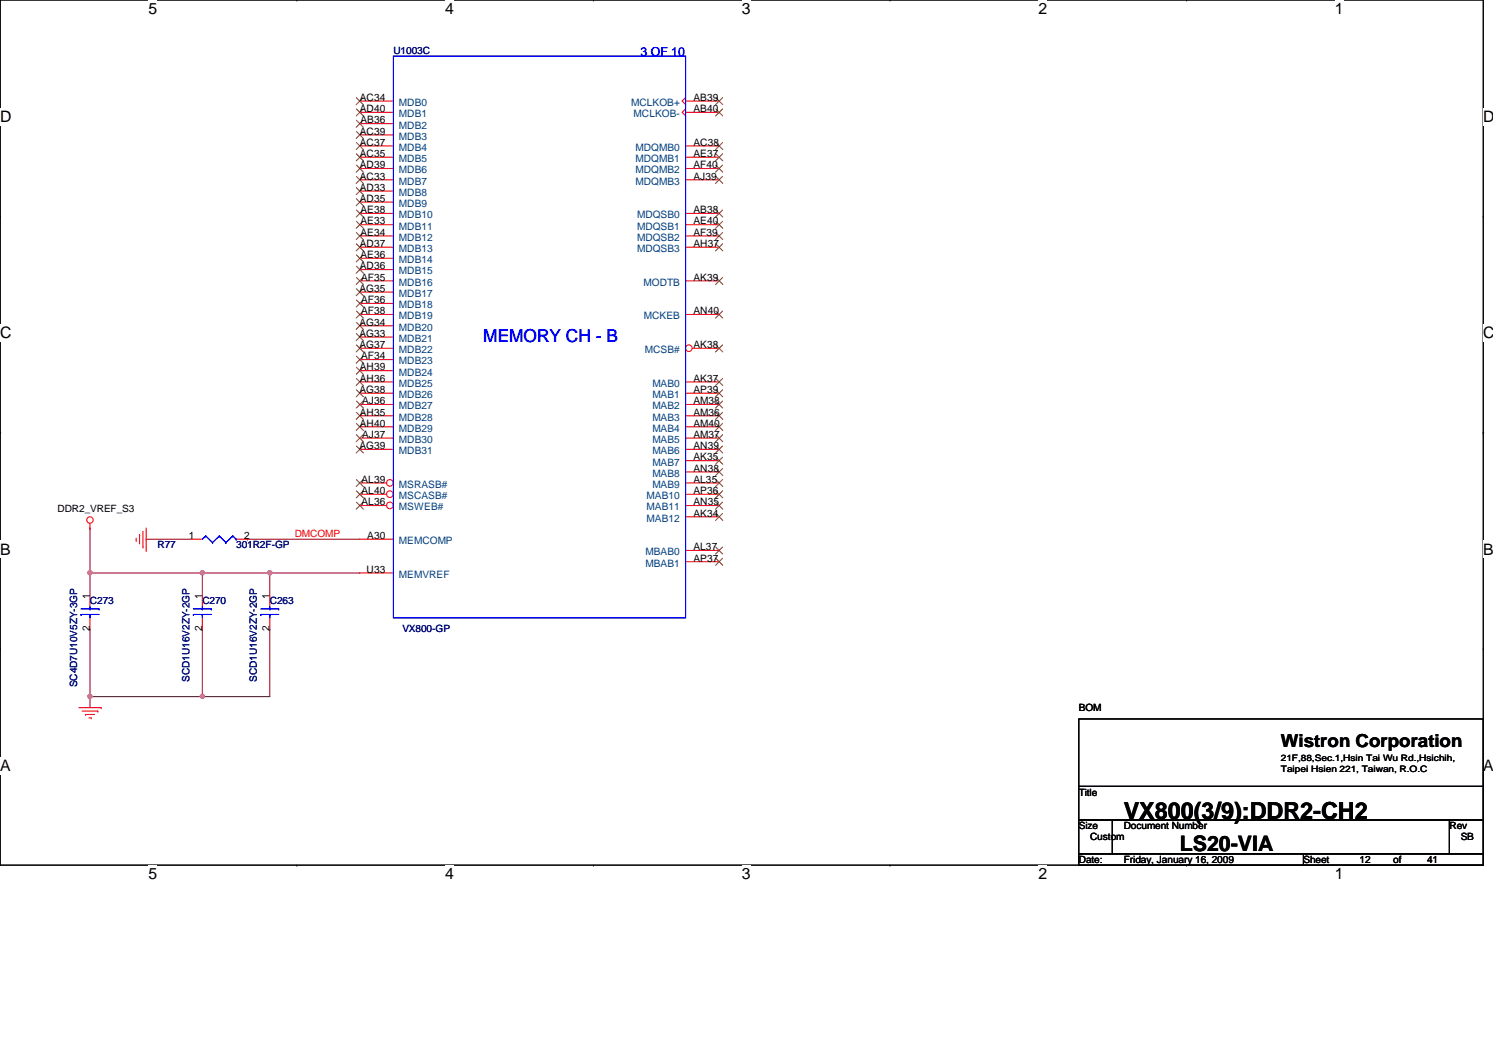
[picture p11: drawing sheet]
<svg xmlns="http://www.w3.org/2000/svg" width="297mm" height="210mm" viewBox="0 0 297 210" stroke-linecap="round" stroke-linejoin="round" font-family="sans-serif">
<defs><g id="words">
<text font-size="4.7" x="223.6" y="163">VX800(3/9):DDR2-CH2</text>
<text font-size="4.2" x="234.7" y="169.3">LS20-VIA</text>
<text font-size="3.6" fill="#00f" x="96.1" y="68">MEMORY CH - B</text>
<text font-size="3.6" x="254.8" y="148.6">Wistron Corporation</text>
<g font-size="3.1">
<text x="29.5" y="2.8">5</text>
<text x="88.6" y="2.8">4</text>
<text x="147.6" y="2.8">3</text>
<text x="206.6" y="2.8">2</text>
<text x="265.6" y="2.8">1</text>
<text x="0" y="24.3">D</text>
<text x="295.1" y="24.3">D</text>
<text x="0" y="67.3">C</text>
<text x="295.1" y="67.3">C</text>
<text x="0" y="110.4">B</text>
<text x="295.1" y="110.4">B</text>
<text x="0" y="153.4">A</text>
<text x="295.1" y="153.4">A</text>
<text x="29.5" y="174.9">5</text>
<text x="88.6" y="174.9">4</text>
<text x="147.6" y="174.9">3</text>
<text x="206.6" y="174.9">2</text>
<text x="265.6" y="174.9">1</text>
</g>
<text font-size="2.5" fill="#00f" x="127.5" y="11.2">3 OF 10</text>
<g font-size="2" fill="#000080">
<text x="78.3" y="10.8">U1003C</text>
<text x="31.3" y="109.1">R77</text>
<text x="47" y="109.1">301R2F-GP</text>
<text x="17.9" y="120.3">C273</text>
<text x="40.3" y="120.3">C270</text>
<text x="53.7" y="120.3">C263</text>
<text x="80" y="125.6">VX800-GP</text>
<text x="15.3" y="136.8" transform="rotate(-90 15.3 136.8)">SC4D7U10V5ZY-3GP</text>
<text x="37.7" y="135.7" transform="rotate(-90 37.7 135.7)">SCD1U16V2ZY-2GP</text>
<text x="51.1" y="135.7" transform="rotate(-90 51.1 135.7)">SCD1U16V2ZY-2GP</text>
</g>
<g font-size="2">
<text x="71.6" y="20.1">AC34</text>
<text x="71.6" y="22.3">AD40</text>
<text x="138" y="20.1">AB39</text>
<text x="138" y="22.3">AB40</text>
<text x="71.6" y="26.8">AC39</text>
<text x="71.6" y="29">AC37</text>
<text x="71.7" y="24.6">AB36</text>
<text x="138" y="29">AC38</text>
<text x="71.6" y="31.2">AC35</text>
<text x="71.6" y="33.5">AD39</text>
<text x="71.6" y="35.7">AC33</text>
<text x="138" y="31.2">AE37</text>
<text x="138" y="33.5">AF40</text>
<text x="138" y="35.7">AJ39</text>
<text x="71.6" y="38">AD33</text>
<text x="71.6" y="40.2">AD35</text>
<text x="71.7" y="42.4">AE38</text>
<text x="71.7" y="44.7">AE33</text>
<text x="71.7" y="46.9">AE34</text>
<text x="138" y="42.4">AB38</text>
<text x="138" y="44.7">AE40</text>
<text x="138" y="46.9">AF39</text>
<text x="71.6" y="49.1">AD37</text>
<text x="71.6" y="53.6">AD36</text>
<text x="71.7" y="51.4">AE36</text>
<text x="138" y="49.1">AH37</text>
<text x="71.5" y="58.1">AG35</text>
<text x="71.8" y="55.8">AF35</text>
<text x="138" y="55.8">AK39</text>
<text x="71.5" y="64.8">AG34</text>
<text x="71.8" y="60.3">AF36</text>
<text x="71.8" y="62.5">AF38</text>
<text x="138" y="62.5">AN40</text>
<text x="71.5" y="67">AG33</text>
<text x="71.5" y="69.3">AG37</text>
<text x="71.8" y="71.5">AF34</text>
<text x="138" y="69.3">AK38</text>
<text x="71.6" y="73.7">AH39</text>
<text x="71.6" y="75.9">AH36</text>
<text x="138" y="75.9">AK37</text>
<text x="71.5" y="78.2">AG38</text>
<text x="71.6" y="82.7">AH35</text>
<text x="72" y="80.4">AJ36</text>
<text x="138" y="78.2">AP39</text>
<text x="138" y="80.4">AM38</text>
<text x="138" y="82.7">AM36</text>
<text x="71.5" y="89.4">AG39</text>
<text x="71.6" y="84.9">AH40</text>
<text x="72" y="87.1">AJ37</text>
<text x="138" y="84.9">AM40</text>
<text x="138" y="87.1">AM37</text>
<text x="138" y="89.4">AN39</text>
<text x="138" y="91.6">AK35</text>
<text x="138" y="93.9">AN38</text>
<text x="11.4" y="101.9">DDR2_VREF_S3</text>
<text x="71.9" y="96.1">AL39</text>
<text x="71.9" y="98.3">AL40</text>
<text x="71.9" y="100.5">AL36</text>
<text x="138" y="96.1">AL35</text>
<text x="138" y="98.3">AP36</text>
<text x="138" y="100.5">AN35</text>
<text x="37.5" y="107.2">1</text>
<text x="48.6" y="107.2">2</text>
<text x="73.1" y="107.2">A30</text>
<text x="138" y="102.8">AK34</text>
<text x="72.9" y="114">U33</text>
<text x="138" y="109.5">AL37</text>
<text x="138" y="111.7">AP37</text>
<text x="17.9" y="119.1" transform="rotate(-90 17.9 119.1)">1</text>
<text x="40.2" y="119.1" transform="rotate(-90 40.2 119.1)">1</text>
<text x="53.6" y="119.1" transform="rotate(-90 53.6 119.1)">1</text>
<text x="17.9" y="125.6" transform="rotate(-90 17.9 125.6)">2</text>
<text x="40.2" y="125.6" transform="rotate(-90 40.2 125.6)">2</text>
<text x="53.6" y="125.6" transform="rotate(-90 53.6 125.6)">2</text>
<text x="214.6" y="141.5">BOM</text>
<text x="214.6" y="158.3">Title</text>
<text x="214.6" y="165">Size</text>
<text x="216.9" y="167.2">Custom</text>
<text x="223.6" y="165">Document Number</text>
<text x="288.4" y="165">Rev</text>
<text x="290.6" y="167.2">SB</text>
<text x="214.6" y="171.7">Date:</text>
<text x="223.6" y="171.7">Friday, January 16, 2009</text>
<text x="259.3" y="171.7">Sheet</text>
<text x="270.5" y="171.7">12</text>
<text x="277.2" y="171.7">of</text>
<text x="283.9" y="171.7">41</text>
</g>
<g font-size="2" fill="#004080">
<text x="79.4" y="21.1">MDB0</text>
<text x="79.4" y="23.3">MDB1</text>
<text x="125.6" y="21.1">MCLKOB+</text>
<text x="126.1" y="23.3">MCLKOB-</text>
<text x="79.4" y="25.6">MDB2</text>
<text x="79.4" y="27.8">MDB3</text>
<text x="79.4" y="30">MDB4</text>
<text x="79.4" y="32.3">MDB5</text>
<text x="79.4" y="34.5">MDB6</text>
<text x="126.4" y="30">MDQMB0</text>
<text x="126.4" y="32.3">MDQMB1</text>
<text x="126.4" y="34.5">MDQMB2</text>
<text x="79.4" y="36.7">MDB7</text>
<text x="79.4" y="39">MDB8</text>
<text x="79.4" y="41.2">MDB9</text>
<text x="126.4" y="36.7">MDQMB3</text>
<text x="79.4" y="43.4">MDB10</text>
<text x="79.4" y="45.7">MDB11</text>
<text x="79.4" y="47.9">MDB12</text>
<text x="126.7" y="43.4">MDQSB0</text>
<text x="126.7" y="45.7">MDQSB1</text>
<text x="126.7" y="47.9">MDQSB2</text>
<text x="79.4" y="50.2">MDB13</text>
<text x="79.4" y="52.4">MDB14</text>
<text x="126.7" y="50.2">MDQSB3</text>
<text x="79.4" y="54.6">MDB15</text>
<text x="79.4" y="56.9">MDB16</text>
<text x="79.4" y="59.1">MDB17</text>
<text x="128.1" y="56.9">MODTB</text>
<text x="79.4" y="61.3">MDB18</text>
<text x="79.4" y="63.5">MDB19</text>
<text x="79.4" y="65.8">MDB20</text>
<text x="128.1" y="63.5">MCKEB</text>
<text x="79.4" y="68">MDB21</text>
<text x="79.4" y="70.3">MDB22</text>
<text x="128.3" y="70.3">MCSB#</text>
<text x="79.4" y="72.5">MDB23</text>
<text x="79.4" y="74.7">MDB24</text>
<text x="79.4" y="77">MDB25</text>
<text x="129.8" y="77">MAB0</text>
<text x="79.4" y="79.2">MDB26</text>
<text x="79.4" y="81.4">MDB27</text>
<text x="79.4" y="83.7">MDB28</text>
<text x="129.8" y="79.2">MAB1</text>
<text x="129.8" y="81.4">MAB2</text>
<text x="129.8" y="83.7">MAB3</text>
<text x="79.4" y="85.9">MDB29</text>
<text x="79.4" y="88.1">MDB30</text>
<text x="129.8" y="85.9">MAB4</text>
<text x="129.8" y="88.1">MAB5</text>
<text x="79.4" y="90.4">MDB31</text>
<text x="129.8" y="90.4">MAB6</text>
<text x="129.8" y="92.6">MAB7</text>
<text x="129.8" y="94.9">MAB8</text>
<text x="79.4" y="97.1">MSRASB#</text>
<text x="79.4" y="99.3">MSCASB#</text>
<text x="79.4" y="101.6">MSWEB#</text>
<text x="128.6" y="99.3">MAB10</text>
<text x="128.6" y="101.6">MAB11</text>
<text x="129.8" y="97.1">MAB9</text>
<text x="128.6" y="103.8">MAB12</text>
<text x="79.4" y="108.2">MEMCOMP</text>
<text x="128.4" y="110.5">MBAB0</text>
<text x="128.4" y="112.7">MBAB1</text>
<text x="79.4" y="115">MEMVREF</text>
</g>
<text font-size="2" fill="#f00" x="58.6" y="106.8">DMCOMP</text>
<g font-size="1.8">
<text x="254.8" y="151.4">21F,88,Sec.1,Hsin Tai Wu Rd.,Hsichih,</text>
<text x="254.8" y="153.6">Taipei Hsien 221, Taiwan, R.O.C</text>
</g>
</g></defs>
<path d="M0 0h295.1v172.1h-295.1z" fill="none" stroke="#000" stroke-width=".21"/>
<g fill="#fff">
<path d="M29.5 0h1.8v3.5h-1.8z"/>
<path d="M29.5 172.1h1.8v3.5h-1.8z"/>
</g>
<path d="M59.1 0h.1M59.1 172.1h.1" fill="none" stroke="#000" stroke-width=".21"/>
<g fill="#fff">
<path d="M88.6 0h1.7v3.5h-1.7z"/>
<path d="M88.6 172.1h1.7v3.5h-1.7z"/>
</g>
<path d="M118.1 0h.1M118.1 172.1h.1" fill="none" stroke="#000" stroke-width=".21"/>
<g fill="#fff">
<path d="M147.6 0h1.7v3.5h-1.7z"/>
<path d="M147.6 172.1h1.7v3.5h-1.7z"/>
</g>
<path d="M177.1 0h.1M177.1 172.1h.1" fill="none" stroke="#000" stroke-width=".21"/>
<g fill="#fff">
<path d="M206.6 0h1.7v3.5h-1.7z"/>
<path d="M206.6 172.1h1.7v3.5h-1.7z"/>
</g>
<path d="M236.1 0h.1M236.1 172.1h.1" fill="none" stroke="#000" stroke-width=".21"/>
<g fill="#fff">
<path d="M265.6 0h1.7v3.5h-1.7z"/>
<path d="M265.6 172.1h1.7v3.5h-1.7z"/>
<path d="M0 21.5h2.3v3.5h-2.3z"/>
<path d="M295.1 21.5h2v3.5h-2z"/>
<path d="M0 64.5h2.3v3.5h-2.3z"/>
<path d="M295.1 64.5h2v3.5h-2z"/>
</g>
<path d="M0 43h.1M295.1 43h.1" fill="none" stroke="#000" stroke-width=".21"/>
<g fill="#fff">
<path d="M0 107.6h2.1v3.4h-2.1z"/>
<path d="M295.1 107.6h2v3.4h-2z"/>
</g>
<path d="M0 86.1h.1M295.1 86.1h.1" fill="none" stroke="#000" stroke-width=".21"/>
<path d="M0 86.1h.1M295.1 86.1h.1" fill="none" stroke="#000" stroke-width=".2"/>
<g fill="#fff">
<path d="M0 150.6h2.1v3.5h-2.1z"/>
<path d="M295.1 150.6h2v3.5h-2z"/>
</g>
<path d="M0 129.1h.1M295.1 129.1h.1" fill="none" stroke="#000" stroke-width=".21"/>
<path d="M40.3 114h.1M40.3 114h13.4M53.7 114h.1M53.7 114v4.4" fill="none" stroke="#800040" stroke-width=".21"/>
<circle cx="40.3" cy="114" r=".43" fill="#f0f"/>
<circle cx="40.3" cy="114" r=".43" fill="none" stroke="#f0f" stroke-width=".21"/>
<path d="M17.9 114h.1M17.9 114h22.4M29.1 107.3h.1M29.1 107.3h9M40.3 114h.1M40.3 114v4.4" fill="none" stroke="#800040" stroke-width=".21"/>
<circle cx="17.9" cy="114" r=".43" fill="#f0f"/>
<circle cx="17.9" cy="114" r=".43" fill="none" stroke="#f0f" stroke-width=".21"/>
<path d="M17.9 114h.1M17.9 105.1h.1M17.9 105.1v13.3M53.7 114h.1M53.7 114h17.9" fill="none" stroke="#800040" stroke-width=".21"/>
<circle cx="53.7" cy="114" r=".43" fill="#f0f"/>
<circle cx="53.7" cy="114" r=".43" fill="none" stroke="#f0f" stroke-width=".21"/>
<path d="M17.9 125.2h.1M17.9 138.6h.1M17.9 125.2v13.4M17.9 138.6h22.4" fill="none" stroke="#800040" stroke-width=".21"/>
<circle cx="40.3" cy="138.6" r=".43" fill="#f0f"/>
<circle cx="40.3" cy="138.6" r=".43" fill="none" stroke="#f0f" stroke-width=".21"/>
<circle cx="17.9" cy="138.6" r=".43" fill="#f0f"/>
<circle cx="17.9" cy="138.6" r=".43" fill="none" stroke="#f0f" stroke-width=".21"/>
<path d="M49.2 107.3h.1M49.2 107.3h22.4M17.9 138.6h.1M17.9 138.6v2.2M40.3 125.2h.1M40.3 138.6h.1M40.3 125.2v13.4M53.7 125.2h.1M53.7 125.2v13.4h-13.4" fill="none" stroke="#800040" stroke-width=".21"/>
<g fill="none" stroke="#f00" stroke-width=".21">
<path d="M71.6 20.1h6.7M71.6 22.4h6.7M71.6 24.6h6.7M71.6 26.8h6.7M71.6 29h6.7M71.6 31.3h6.7M71.6 33.5h6.7M71.6 35.8h6.7M71.6 38h6.7M136.4 29h6.7M136.4 31.3h6.7M136.4 33.5h6.7"/>
<path d="M136.4 35.8h6.7M71.6 40.2h6.7M71.6 42.5h6.7M71.6 44.7h6.7M71.6 46.9h6.7M71.6 49.2h6.7M71.6 51.4h6.7M71.6 53.6h6.7M71.6 55.9h6.7M71.6 58.1h6.7M136.4 55.9h6.7M71.6 60.4h6.7"/>
<path d="M71.6 62.6h6.7M71.6 64.8h6.7M71.6 67.1h6.7M71.6 69.3h6.7M71.6 71.5h6.7M71.6 73.7h6.7M71.6 76h6.7M71.6 78.2h6.7M136.4 76h6.7M136.4 78.2h6.7M71.6 80.5h6.7M71.6 82.7h6.7"/>
<path d="M71.6 84.9h6.7M71.6 87.2h6.7M71.6 89.4h6.7M136.4 80.5h6.7M136.4 82.7h6.7M136.4 84.9h6.7M136.4 87.2h6.7M136.4 89.4h6.7M136.4 91.7h6.7M136.4 93.9h6.7M136.4 96.1h6.7M136.4 98.3h6.7"/>
<path d="M17.9 105.1h.1M17.9 104.1v1M27.1 107.5h.1M27.1 107.1v.4M27.8 106.4h.1M27.8 106.4v1.8M28.4 108.8h.1M28.4 105.7v3.1M29.1 109.5h.1M29.1 105.1v4.4M136.4 100.6h6.7M136.4 102.8h6.7"/>
<path d="M136.4 109.5h6.7M136.4 111.8h6.7M15.7 140.8h4.4M16.3 141.5h3.2M17 142.2h.1M17 142.2h1.8M17.7 142.8h.5M18.2 142.8h.1M19.5 141.5h.1M20.1 140.8h.1"/>
<circle cx="17.9" cy="103.5" r=".64"/>
</g>
<path d="M214.6 143h80.5v13.5h-80.5zM214.6 156.5h80.5v6.7h-80.5zM214.6 163.2h6.7v6.7h-6.7zM214.6 169.9h44.7v2.2h-44.7zM221.3 163.2h67.1v6.7h-67.1zM259.3 169.9h35.8v2.2h-35.8zM288.4 163.2h6.7v6.7h-6.7z" fill="none" stroke="#000" stroke-width=".21"/>
<g fill="none" stroke="#804000" stroke-width=".2">
<path d="M70.9 19.4l1.4 1.4M72.3 19.4l-1.4 1.4M70.9 21.7l1.4 1.4M70.9 23.9l1.4 1.4M70.9 26.2l1.4 1.4M70.9 28.4l1.4 1.4M70.9 30.6l1.4 1.4M70.9 32.9l1.4 1.3M70.9 35.1l1.4 1.4M70.9 37.3l1.4 1.4M70.9 39.5l1.4 1.4M72.3 21.7l-1.4 1.4"/>
<path d="M72.3 23.9l-1.4 1.4M72.3 26.2l-1.4 1.4M72.3 28.4l-1.4 1.4M72.3 30.6l-1.4 1.4M72.3 32.9l-1.4 1.3M72.3 35.1l-1.4 1.4M72.3 37.3l-1.4 1.4M72.3 39.5l-1.4 1.4M142.4 28.4l1.4 1.4M142.4 30.6l1.4 1.4M142.4 32.9l1.4 1.3M142.4 35.1l1.4 1.4"/>
<path d="M143.8 28.4l-1.4 1.4M143.8 30.6l-1.4 1.4M143.8 32.9l-1.4 1.3M143.8 35.1l-1.4 1.4M70.9 41.8l1.4 1.4M70.9 44l1.4 1.4M70.9 46.3l1.4 1.4M70.9 48.5l1.4 1.4M70.9 50.7l1.4 1.4M70.9 53l1.4 1.4M70.9 55.2l1.4 1.4M70.9 57.4l1.4 1.4"/>
<path d="M70.9 59.7l1.4 1.4M72.3 41.8l-1.4 1.4M72.3 44l-1.4 1.4M72.3 46.3l-1.4 1.4M72.3 48.5l-1.4 1.4M72.3 50.7l-1.4 1.4M72.3 53l-1.4 1.4M72.3 55.2l-1.4 1.4M72.3 57.4l-1.4 1.4M72.3 59.7l-1.4 1.4M142.4 55.2l1.4 1.4M143.8 55.2l-1.4 1.4"/>
<path d="M70.9 61.9l1.4 1.4M70.9 64.1l1.4 1.4M70.9 66.4l1.4 1.4M70.9 68.6l1.4 1.4M70.9 70.9l1.4 1.4M70.9 73.1l1.4 1.4M70.9 75.3l1.4 1.4M70.9 77.6l1.4 1.4M70.9 79.8l1.4 1.4M72.3 61.9l-1.4 1.4M72.3 64.1l-1.4 1.4M72.3 66.4l-1.4 1.4"/>
<path d="M72.3 68.6l-1.4 1.4M72.3 70.9l-1.4 1.4M72.3 73.1l-1.4 1.4M72.3 75.3l-1.4 1.4M72.3 77.6l-1.4 1.4M72.3 79.8l-1.4 1.4M142.4 75.3l1.4 1.4M142.4 77.6l1.4 1.4M142.4 79.8l1.4 1.4M143.8 75.3l-1.4 1.4M143.8 77.6l-1.4 1.4M143.8 79.8l-1.4 1.4"/>
<path d="M70.9 82l1.4 1.4M70.9 84.2l1.4 1.4M70.9 86.5l1.4 1.4M70.9 88.7l1.4 1.4M72.3 82l-1.4 1.4M72.3 84.2l-1.4 1.4M72.3 86.5l-1.4 1.4M72.3 88.7l-1.4 1.4M142.4 82l1.4 1.4M142.4 84.2l1.4 1.4M142.4 86.5l1.4 1.4M142.4 88.7l1.4 1.4"/>
<path d="M142.4 91l1.4 1.4M142.4 93.2l1.4 1.4M142.4 95.4l1.4 1.4M142.4 97.7l1.4 1.4M142.4 99.9l1.4 1.4M143.8 82l-1.4 1.4M143.8 84.2l-1.4 1.4M143.8 86.5l-1.4 1.4M143.8 88.7l-1.4 1.4M143.8 91l-1.4 1.4M143.8 93.2l-1.4 1.4M143.8 95.4l-1.4 1.4"/>
<path d="M143.8 97.7l-1.4 1.4M143.8 99.9l-1.4 1.4M142.4 102.2l1.4 1.3M142.4 108.8l1.4 1.4M142.4 111.1l1.4 1.4M143.8 102.2l-1.4 1.3M143.8 108.8l-1.4 1.4M143.8 111.1l-1.4 1.4"/>
</g>
<circle cx="77.6" cy="96.1" r=".66" fill="#fff"/>
<g fill="none" stroke="#f00" stroke-width=".21">
<path d="M71.6 96.1h5.3"/>
<circle cx="77.6" cy="96.1" r=".66"/>
</g>
<path d="M70.9 95.4l1.4 1.4M72.3 95.4l-1.4 1.4" fill="none" stroke="#804000" stroke-width=".2"/>
<circle cx="77.6" cy="98.3" r=".66" fill="#fff"/>
<g fill="none" stroke="#f00" stroke-width=".21">
<path d="M71.6 98.3h5.3"/>
<circle cx="77.6" cy="98.3" r=".66"/>
</g>
<path d="M70.9 97.7l1.4 1.4M72.3 97.7l-1.4 1.4" fill="none" stroke="#804000" stroke-width=".2"/>
<circle cx="77.6" cy="100.6" r=".66" fill="#fff"/>
<g fill="none" stroke="#f00" stroke-width=".21">
<path d="M71.6 100.6h5.3"/>
<circle cx="77.6" cy="100.6" r=".66"/>
</g>
<path d="M70.9 99.9l1.4 1.4M72.3 99.9l-1.4 1.4" fill="none" stroke="#804000" stroke-width=".2"/>
<circle cx="137" cy="69.3" r=".66" fill="#fff"/>
<g fill="none" stroke="#f00" stroke-width=".21">
<path d="M136.4 19.4l-.7 .7 .7 .7M136.4 20.1h6.7M136.4 21.7l-.7 .7 .7 .6M136.4 22.4h6.7M136.4 42.5h6.7M136.4 44.7h6.7M136.4 46.9h6.7M136.4 49.2h6.7M136.4 62.6h6.7M137.7 69.3h5.4M17.9 118.4v2.3M38.1 107.3h2.2"/>
<path d="M40.3 118.4v2.3M47 107.3h2.2M53.7 118.4v2.3M71.6 114h6.7M71.6 107.3h6.7M17.9 122.9v2.3M40.3 122.9v2.3M53.7 122.9v2.3"/>
<circle cx="137" cy="69.3" r=".66"/>
</g>
<g fill="none" stroke="#804000" stroke-width=".2">
<path d="M142.4 19.4l1.4 1.4M143.8 19.4l-1.4 1.4M142.4 21.7l1.4 1.4M143.8 21.7l-1.4 1.4M142.4 41.8l1.4 1.4M142.4 44l1.4 1.4M142.4 46.3l1.4 1.4M142.4 48.5l1.4 1.4M143.8 41.8l-1.4 1.4M143.8 44l-1.4 1.4M143.8 46.3l-1.4 1.4M143.8 48.5l-1.4 1.4"/>
<path d="M142.4 68.6l1.4 1.4M142.4 61.9l1.4 1.4M143.8 68.6l-1.4 1.4M143.8 61.9l-1.4 1.4"/>
</g>
<g fill="none" stroke="#00f" stroke-width=".21">
<path d="M78.3 11.2h58.1v111.7h-58.1zM40.9 106.6h.1M40.9 106.6l-.6 .7M40.9 106.6l1.4 1.3M42.3 107.9h.1M43.6 106.6h.1M43.6 106.6l-1.3 1.3M43.6 106.6l1.4 1.3M45 107.9h.1M46.3 106.6h.1M46.3 106.6l-1.3 1.3M46.3 106.6l.7 .7"/>
<path d="M47 107.3h.1M16.1 122.3h.1M16.1 121.2h3.6M16.1 122.3h3.6M17.9 121.2h.1M17.9 122.3h.1M17.9 120.7v.5M17.9 122.3v.6M19.7 121.2h.1M38.5 122.3h.1M38.5 121.2h3.6M38.5 122.3h3.6"/>
<path d="M40.3 121.2h.1M40.3 122.3h.1M40.3 120.7v.5M40.3 122.3v.6M42.1 121.2h.1M51.9 122.3h.1M51.9 121.2h3.6M51.9 122.3h3.6M53.7 121.2h.1M53.7 122.3h.1M53.7 120.7v.5M53.7 122.3v.6"/>
<path d="M55.5 121.2h.1"/>
</g>
<circle cx="40.3" cy="114" r=".43" fill="#f0f"/>
<circle cx="40.3" cy="114" r=".43" fill="none" stroke="#f0f" stroke-width=".21"/>
<circle cx="17.9" cy="114" r=".43" fill="#f0f"/>
<circle cx="17.9" cy="114" r=".43" fill="none" stroke="#f0f" stroke-width=".21"/>
<circle cx="53.7" cy="114" r=".43" fill="#f0f"/>
<circle cx="53.7" cy="114" r=".43" fill="none" stroke="#f0f" stroke-width=".21"/>
<circle cx="40.3" cy="138.6" r=".43" fill="#f0f"/>
<circle cx="40.3" cy="138.6" r=".43" fill="none" stroke="#f0f" stroke-width=".21"/>
<circle cx="17.9" cy="138.6" r=".43" fill="#f0f"/>
<circle cx="17.9" cy="138.6" r=".43" fill="none" stroke="#f0f" stroke-width=".21"/>
<use href="#words"/>
</svg>
